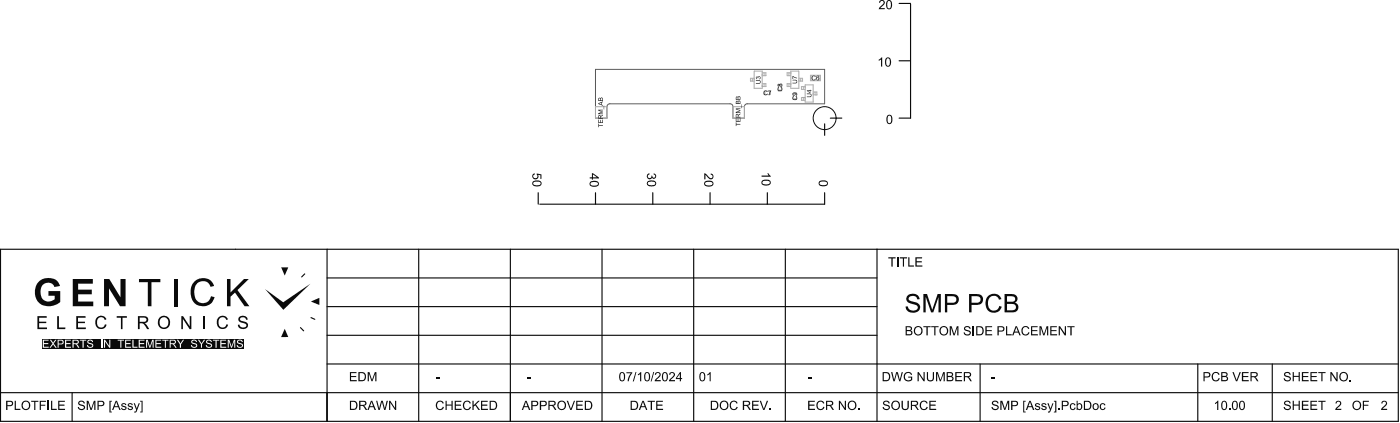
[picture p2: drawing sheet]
<svg xmlns="http://www.w3.org/2000/svg" width="407mm" height="123mm" viewBox="0 0 407 123" stroke-linecap="round" stroke-linejoin="round" font-family="sans-serif">
<path d="M173 20.1h66.6v10h-22.5a.83 .83 0 0 0-.8 .9v3.3h-3.3v-3.3a.83 .83 0 0 0-.9-.9h-34.9a.83 .83 0 0 0-.9 .9v3.3h-3.3z" fill="none" stroke="#5a5a5a" stroke-width=".29"/>
<g fill="none" stroke="#ababab" stroke-width=".29">
<path d="M173 31h3.3v3.3h-3.3zM213 31h3.3v3.3h-3.3zM218.6 22.7v.8M219.1 20.6h2.3v5h-2.3zM219.1 22.7h-1.1v.8h1.1M221.4 24.3h1.1v.8h-1.1M221.4 21.1h1.1v.9h-1.1M222 21.1v.9M222 24.3v.8M222 26.5h1.9v1h-1.9zM222.2 26.5v1M223.7 26.5v1"/>
<path d="M226.1 26.2h1M226.1 24.8h1M226.1 24.5h1v1.9h-1zM229.2 21.1v.9M229.2 24.3v.8M229.8 20.6h2.3v5h-2.3zM229.8 24.3h-1.1v.8h1.1M229.8 21.1h-1.1v.9h1.1M230.4 27.3h1M230.4 28.7h1M230.4 27h1v1.9h-1zM232.1 22.7h1.1v.8h-1.1"/>
<path d="M232.6 22.7v.8M233.4 25.1v.9M233.4 28.3v.8M233.9 25.1h-1.1v.9h1.1M233.9 24.6h2.4v5h-2.4zM233.9 28.3h-1.1v.8h1.1M235.5 21.8h2.9v1.6h-2.9zM235.9 21.8v1.6M236.3 26.7h1v.8h-1M236.8 26.7v.8M238 21.8v1.6"/>
</g>
<g fill="#0a0a0a">
<path d="M82.7 95.4l1.1 2.4h-2.1z"/>
<path d="M90.3 87.5l2.5-1.1v2.1z"/>
<path d="M81.7 77.6h2.1l-1.1 2.4z"/>
<path d="M77 83.9l5.3 3.8 7.9-5.4-7.9 7.6z"/>
</g>
<g fill="none" stroke="#0a0a0a" stroke-width=".33">
<path d="M261.2 1h3.4M261.2 17.6h3.4M264.6 1.2v33.1h-3.4M239.6 36v3.3M241.3 34.3h3.3M156.4 55.9v3.4M173 55.9v3.4M189.7 55.9v3.4M206.3 55.9v3.4M222.9 55.9v3.4M239.6 55.9v3.4h-82.8M.2 72.3h406.1v50h-406.1z"/>
<path d="M88.5 79.5l-.9 .9M95 72.3v50M121.7 72.3v50M148.3 72.3v50M174.9 72.3v50M201.5 72.3v50M228.2 72.3v50M254.8 72.3v50M87.3 95.1l.9 .9M90.4 92.2l1.1 .5M95 80.7h159.8M95 89h159.8"/>
<path d="M95 97.3h159.8M.2 114h406.1M21 114v8.3M95 105.6h311.3M284.8 105.6v16.7M348 105.6v16.7M369.6 105.6v16.7"/>
</g>
<g fill="#0a0a0a">
<path d="M127.1 116.5l1-.2 .7 .4 .1 .3-.3 .1-.3-.4-.6-.1-.4 .1-.3 .6 .1 .9 .4 .4 .5 .1 .3-.1 .3-.5h.4l-.5 .8-.8 .1-.8-.4-.3-1.1z"/>
<path d="M129.4 116.3h.4v1.1h1.4v-1.1h.3v2.7h-.3v-1.3h-1.4v1.3h-.4z"/>
<path d="M132.1 116.3h2v.3h-1.7v.8h1.5v.4h-1.5v.8h1.7v.4h-2z"/>
<path d="M135 116.5l.5-.2 .8 .1 .5 .6h-.4a.93 .93 0 0 0-1.3-.2 .93 .93 0 0 0-.2 1.3l.3 .5 .4 .1 .6-.1 .3-.5 .3 .1-.6 .7h-1.1l-.5-.5-.1-.6 .1-.9z"/>
<path d="M137.3 116.3h.3v1.3l1.3-1.3h.5l-1.1 1.1 1.2 1.6h-.5l-.9-1.4-.5 .5v.9h-.3z"/>
<path d="M139.8 116.3h1.9v.3h-1.6v.8h1.5v.4h-1.5v.8h1.6v.4h-1.9z"/>
<path d="M164.7 116.3h.3l.8 2.4 .9-2.4h.4l-1 2.7h-.4z"/>
<path d="M167.4 116.3h2v.3h-1.7v.8h1.5v.4h-1.5v.8h1.7v.4h-2z"/>
<path d="M234.8 116.3h1.9v.3h-1.5v.8h1.5v.4h-1.5v.8h1.6v.4h-2z"/>
<path d="M237.7 116.5l1-.2 .7 .5 .1 .2-.4 .1-.3-.5h-.7l-.6 .8 .1 .8 .5 .5 .8-.1 .3-.5h.3l-.4 .7-.9 .2-.7-.4-.3-1 .1-.7z"/>
<path d="M243.7 116.3h.4l1.3 2.1v-2.1h.4v2.7h-.4l-1.3-2.1v2.1h-.4z"/>
<path d="M249.3 118.6h.4v.4h-.4z"/>
<path d="M212.4 116.6l1.1-.3 .4 .2 .4 .5-.3 .1-.5-.5a1.01 1.01 0 0 0-1.2 1.2 1.01 1.01 0 0 0 1.5 .7l.2-.4h.3l-.3 .7-.6 .2-1.1-.4-.3-1.2z"/>
<path d="M218.5 116.3h2v.3h-1.6v.8h1.4v.4h-1.4v.8h1.6v.4h-2z"/>
<path d="M220.7 116.3h.4l.8 2.4 .9-2.4h.4l-1.1 2.7h-.4z"/>
<path d="M223.5 118.6h.4v.4h-.4z"/>
<path d="M188.2 116.3h2.1v.3h-.9v2.4h-.3v-2.4h-.9z"/>
<path d="M190.7 116.3h1.9v.3h-1.6v.8h1.5v.4h-1.5v.8h1.6v.4h-1.9z"/>
<path d="M205.5 108.6l1-.6v2.7h-.3v-2.1l-.7 .4z"/>
<path d="M234.8 109.5h1v.4h-1z"/>
<path d="M182 108h1.7l-.7 1.3-.3 1.4h-.4l.2-1 .8-1.4h-1.3z"/>
<path d="M184.7 108h.2l-.8 2.7h-.2z"/>
<path d="M185.3 108.6l1-.6v2.7h-.3v-2.1l-.7 .4z"/>
<path d="M189.8 108h.3l-.8 2.7h-.2z"/>
<path d="M190.5 108.2l.8-.2 .5 .3v.8l-1.1 1.2h1.3v.4h-1.8l.2-.6 1.1-1.1a.51 .51 0 0 0-.3-.8 .51 .51 0 0 0-.6 .6h-.4z"/>
<path d="M194.6 108.2l.9-.2 .5 .3v.8l-1.2 1.2h1.3v.4h-1.8l.3-.6 1.1-1.1a.51 .51 0 0 0-.4-.8 .51 .51 0 0 0-.6 .6h-.3z"/>
<path d="M401.6 116.5l.6-.2 .6 .2 .2 .4-.1 .6-1.2 1.1h1.3v.4h-1.8l.3-.6 1.1-1.1a.5 .5 0 0 0-.4-.7 .5 .5 0 0 0-.5 .5h-.4z"/>
<path d="M395.9 116.3h1.8v.3h-1.4v.9h1.3v.3h-1.3v1.2h-.4z"/>
<path d="M388.3 116.5l.6-.2 .7 .4v.8l-1.2 1.1h1.3v.4h-1.8l.3-.6 1.1-1.1a.5 .5 0 0 0-.4-.7 .5 .5 0 0 0-.6 .5h-.3z"/>
<path d="M221.3 51h2l-.3-.6 .3-.1 .6 1h-2.6z"/>
<path d="M204.6 50.3l.6 .3 1.1 1.1h.4l.3-.3a.49 .49 0 0 0-.1-.5 .49 .49 0 0 0-.4-.2l.1-.3 .6 .4 .1 .7-.4 .5h-.7l-1.3-1.3v1.3h-.3z"/>
<path d="M188.3 50.4l.4-.1-.1 .4a.52 .52 0 0 0-.4 .6 .52 .52 0 0 0 .7 .4 .52 .52 0 0 0 .3-.7l.3 .1a.46 .46 0 0 0 .5 .5 .46 .46 0 0 0 .4-.5 .46 .46 0 0 0-.5-.4v-.4l.3 .1a.73 .73 0 0 1 .4 1.1 .73 .73 0 0 1-1.2 0l-.4 .5-.7-.1-.4-.7z"/>
<path d="M154.9 50.4l.5-.1-.1 .4a.58 .58 0 0 0-.2 .8 .58 .58 0 0 0 .9 .1 .58 .58 0 0 0 0-.9v-.3l1.3 .2v1.3h-.3v-1l-.7-.2 .2 .7-.3 .4-.4 .2h-.7l-.5-.7z"/>
<path d="M4.3 116.3h.3v2.3h1.3v.4h-1.6z"/>
<path d="M9 116.3h2.2v.3h-.9v2.4h-.4v-2.4h-.9z"/>
<path d="M11.5 116.3h1.9v.3h-1.5v.9h1.2v.3h-1.2v1.2h-.4z"/>
<path d="M142.6 116.6v2h1.1l.4-.7-.2-.9-.3-.3zM142.3 116.3h1.3l.6 .4 .3 1.1-.6 1-1.6 .2z"/>
<path d="M152.8 116.6l-.4 1.3h.8zM152.6 116.3h.4l1.1 2.7h-.4l-.3-.8h-1.2l-.2 .8h-.4z"/>
<path d="M154.7 116.6v1h.7a.49 .49 0 0 0 .6-.5 .49 .49 0 0 0-.5-.5zM154.3 116.3l1.7 .1 .4 .7-.4 .7-1.3 .1v1.1h-.4z"/>
<path d="M157.2 116.6v1h.7a.49 .49 0 0 0 .6-.5 .49 .49 0 0 0-.5-.5zM156.8 116.3h1.5l.6 .6-.3 .8-1.4 .2v1.1h-.4z"/>
<path d="M159.7 116.6v.9h1.1l.3-.2v-.4l-.2-.2zM159.3 116.3h1.6l.5 .3v.9l-.7 .3 1 1.2h-.5l-.9-1.2h-.6v1.2h-.4z"/>
<path d="M162.6 116.7l-.3 .7 .1 .8 .4 .4 .7 .1 .5-.6v-1.1l-.6-.4zM161.9 117.6a1.33 1.33 0 0 1 2.6 0 1.33 1.33 0 0 1-2.6 0z"/>
<path d="M170.2 116.6v2l1.2-.1 .3-.6-.1-.9-.3-.3zM169.9 116.3h1.3l.6 .4 .3 1.1-.5 1-1.7 .2z"/>
<path d="M240.3 116.6v.9h1.2l.2-.3-.2-.5zM240 116.3h1.6l.4 .4v.8l-.7 .3 1 1.2h-.4l-1-1.2h-.6v1.2h-.3z"/>
<path d="M246.9 116.8l-.3 .8 .2 .8 .5 .3 .6-.1 .5-.5v-1.1l-.7-.4zM246.2 117.6a1.35 1.35 0 0 1 2.7 0 1.35 1.35 0 0 1-2.7 0z"/>
<path d="M206.9 116.6v2h1.1l.3-.6-.1-1-.3-.3zM206.5 116.3h1.3l.6 .4 .3 1.2-.4 .9-1.8 .2z"/>
<path d="M209.7 116.9l-.2 .5 .1 .8 .5 .5 .7-.1 .5-.8-.1-.8-.6-.4zM209 117.6a1.35 1.35 0 0 1 2.7 0 1.35 1.35 0 0 1-2.7 0z"/>
<path d="M216.2 116.6v.9h1.1l.3-.3-.3-.5zM215.8 116.3h1.6l.4 .3v.9l-.6 .3 1 1.2h-.5l-.9-1.2h-.6v1.2h-.4z"/>
<path d="M183.6 116.6v2h1l.4-.6-.1-1-.3-.3zM183.2 116.3h1.3l.6 .4 .3 1.1-.5 1-1.7 .2z"/>
<path d="M186.8 116.6l-.4 1.3h.9zM186.6 116.3h.4l1.1 2.7h-.4l-.3-.8h-1.1l-.3 .8h-.4z"/>
<path d="M203.8 108.3l-.2 1.4a.55 .55 0 0 0 .5 .7l.4-.4 .1-1.2-.4-.6zM203.6 108.1l.8-.1 .4 .5 .1 1.5-.6 .7-.7-.1-.3-.6-.1-1.2z"/>
<path d="M180.5 108.3l-.3 .7 .1 .9a.55 .55 0 0 0 .7 .5 .55 .55 0 0 0 .3-.8l-.2-1.1-.2-.3zM180.3 108.1h.9l.4 .8-.1 1.2-.3 .5-.3 .1-.7-.2-.2-.5-.1-.9z"/>
<path d="M187.7 108.3l-.2 .5 .1 1.3a.58 .58 0 0 0 .8 .2 .58 .58 0 0 0 .1-.8v-.5a.56 .56 0 0 0-.2-.6 .56 .56 0 0 0-.6-.1zM187.4 108.2l.8-.2 .5 .4 .2 1.2-.5 1-.7 .1-.4-.5-.1-1.2z"/>
<path d="M192.9 108.3l-.3 .7 .1 .7a.55 .55 0 0 0 .6 .7l.4-.5v-1.2l-.4-.5zM192.7 108.1l.8-.1 .5 .5v1.5l-.5 .7-.9-.2-.2-.5-.1-.9z"/>
<path d="M197.5 108.5l-.8 1.2h.8zM197.6 108h.2v1.7h.4v.3h-.4v.7h-.3v-.7h-1.1v-.3z"/>
<path d="M393.5 116.8l-.2 .7 .2 .9 .4 .3 .7-.1 .5-.7-.1-.8-.6-.5zM392.9 117.6a1.33 1.33 0 0 1 2.6 0 1.33 1.33 0 0 1-2.6 0z"/>
<path d="M258.1 33.7l-.2 .5 .1 1.3a.45 .45 0 0 0 .5 .2 .45 .45 0 0 0 .3-.4v-1.4l-.3-.3zM257.9 33.4l.5-.1 .4 .1 .4 .6v1.3l-.5 .7-.8-.1-.3-.5-.1-1.2z"/>
<path d="M238.3 52.8l-.2 .3 .2 .5 1.7 .1a.58 .58 0 0 0 .1-.8 .58 .58 0 0 0-.8-.2zM238.1 52.6l.7-.3 1.2 .1 .5 .4v.7l-.7 .5h-1.4l-.6-.6z"/>
<path d="M221.7 52.6l-.2 .5 .2 .3h1.6a.51 .51 0 0 0 .3-.7 .51 .51 0 0 0-.7-.2zM221.5 52.3l.7-.2 1.2 .1 .5 .6v.5l-.7 .5-1.5-.1-.5-.5z"/>
<path d="M205 52.9l-.2 .4 .3 .4 1.2 .1a.56 .56 0 0 0 .7-.6 .56 .56 0 0 0-.8-.4zM204.8 52.7l.7-.3 1.2 .1 .5 .4 .1 .6-.8 .6-1.4-.1-.5-.6z"/>
<path d="M188.3 52.9l-.1 .5 .4 .3h1.2l.6-.3-.1-.5-.3-.1-.9-.1zM188.2 52.6l.9-.3 1.1 .2a.95 .95 0 0 1 .2 1.3 .95 .95 0 0 1-1.3 .3l-1.1-.4-.1-.6z"/>
<path d="M172.3 50.6v.9h1.2zM172 50.3h.3l1.7 1.2v.3h-1.7v.3h-.3v-.3h-.7v-.3h.7z"/>
<path d="M171.7 53l-.1 .4 .5 .5 1.2-.1 .4-.4-.1-.4-.4-.1zM171.6 52.7l.8-.2 1 .1 .6 .5v.6l-.9 .5-1.3-.1-.5-.6z"/>
<path d="M155.1 52.8v.1a.6 .6 0 0 0 0 .8 .6 .6 0 0 0 .8 .1l.9-.1a.54 .54 0 0 0 .2-.8 .54 .54 0 0 0-.8-.2zM154.9 52.6l1.1-.3 .8 .2 .5 .4v.8l-.8 .4-1.4-.1-.5-.6z"/>
<path d="M2.2 116.6v1h.7a.49 .49 0 0 0 .6-.5 .49 .49 0 0 0-.6-.5zM1.8 116.3l1.6 .1 .4 .7-.4 .7-1.2 .1v1.1h-.4z"/>
<path d="M6.8 116.8l-.2 .8 .2 .8 .4 .3 .7-.1 .5-.5-.1-1.1-.6-.4zM6.2 117.6a1.35 1.35 0 0 1 2.7 0 1.35 1.35 0 0 1-2.7 0z"/>
</g>
<path d="M14 116.3v2.7" fill="none" stroke="#0a0a0a" stroke-width=".34"/>
<g fill="#0a0a0a">
<path d="M14.8 116.3h.4v2.3h1.3v.4h-1.7z"/>
<path d="M16.9 116.3h2v.3h-1.7v.8h1.5v.4h-1.5v.8h1.7v.4h-2z"/>
<path d="M22.8 116.6l.6-.3 .8 .1 .4 .6-.3 .1a.65 .65 0 0 0-.6-.5 .65 .65 0 0 0-.7 .5l1.6 .8 .1 .4-.2 .5-1 .2-.7-.3-.2-.6h.4v.3l.5 .3 .6-.1 .3-.3-.3-.4-1-.3-.4-.3z"/>
<path d="M25.2 116.3h.5l.8 2.3 .8-2.3h.4v2.7h-.3v-2.3l-.8 2.3h-.3l-.8-2.3v2.3h-.3z"/>
<path d="M31.8 116.3h.7v.3h-.4v2.9h.4v.2h-.7z"/>
<path d="M35.3 117.2l.8-.2 .4 .1 .2 .4-.9-.2a.29 .29 0 0 0-.2 .4 .29 .29 0 0 0 .5 .1l.6 .4-.1 .6-.8 .2-.6-.4v-.2h.3l.3 .3 .6-.1a.52 .52 0 0 0-.2-.5 .52 .52 0 0 0-.6 0l-.3-.3z"/>
<path d="M37.2 117.2l.8-.2 .3 .1 .3 .4-.9-.2a.29 .29 0 0 0-.2 .4 .29 .29 0 0 0 .4 .1l.6 .3 .1 .5-.4 .4h-.5l-.4-.1-.3-.5h.4l.3 .3a.36 .36 0 0 0 .6-.2 .36 .36 0 0 0-.5-.4l-.7-.3z"/>
<path d="M38.9 117h.3l.5 1.6 .6-1.6h.3l-.9 2.4-.3 .3h-.4v-.3h.4l.2-.4z"/>
<path d="M40.7 116.3h.7v3.4h-.7v-.2h.4v-2.9h-.4z"/>
<path d="M153.2 109.5h1.1v.4h-1.1z"/>
<path d="M126.6 109.5h1v.4h-1z"/>
<path d="M101.7 108h1.9v.3h-1.6v.8h1.5v.3h-1.5v.9h1.7v.4h-2z"/>
<path d="M106.8 108h.5l.8 2.3 .8-2.3h.5v2.7h-.4v-2.3l-.8 2.3h-.3l-.7-2.3v2.3h-.4z"/>
<path d="M109.3 116.3h.3l.6 2.3 .6-2.3h.4l.6 2.3 .5-2.3h.4l-.7 2.7h-.4l-.6-2.4-.7 2.4h-.3z"/>
<path d="M113 116.3h.4l1.4 2.1v-2.1h.3v2.7h-.3l-1.4-2.1v2.1h-.4z"/>
<path d="M255.7 .1l.9-.1 .5 .6-.2 .7-1.1 1.1h1.3v.3h-1.8l.2-.5 1.1-1.1a.51 .51 0 0 0-.2-.8 .51 .51 0 0 0-.7 .5h-.3z"/>
<path d="M255.3 17.3l1-.6v2.6h-.3v-2.1l-.7 .4z"/>
<path d="M373.3 116.5l.4-.2 .9 .1 .4 .7h-.4l-.2-.4-.6-.1a.44 .44 0 0 0-.3 .6 .44 .44 0 0 0 .6 .2l.7 .3 .3 .7-.5 .5-.7 .1a.94 .94 0 0 1-1-.9h.4l.1 .3 .4 .3 .6-.1 .3-.2-.2-.5-1.4-.6-.1-.3z"/>
<path d="M375.6 116.3h.3v1.1h1.4v-1.1h.3v2.7h-.3v-1.3h-1.4v1.3h-.3z"/>
<path d="M378.2 116.3h2v.3h-1.6v.8h1.5v.4h-1.5v.8h1.6v.4h-2z"/>
<path d="M380.7 116.3h2v.3h-1.6v.8h1.4v.4h-1.4v.8h1.6v.4h-2z"/>
<path d="M383 116.3h2.1v.3h-.9v2.4h-.3v-2.4h-.9z"/>
<path d="M373.3 108.1l1.1-.1 .4 .2 .2 .6h-.4l-.4-.5a.46 .46 0 0 0-.6 0 .46 .46 0 0 0 0 .7l1 .2 .4 .4 .1 .4-.4 .6-.8 .1-.8-.4-.2-.5h.4l.2 .4 .5 .2 .7-.3-.1-.5-1.5-.6v-.6z"/>
<path d="M375.6 108h.3v1.1h1.4v-1.1h.3v2.7h-.3v-1.3h-1.4v1.3h-.3z"/>
<path d="M378.2 108h2v.3h-1.6v.8h1.5v.3h-1.5v.9h1.6v.4h-2z"/>
<path d="M380.7 108h2v.3h-1.6v.8h1.4v.3h-1.4v.9h1.6v.4h-2z"/>
<path d="M383 108h2.1v.3h-.9v2.4h-.3v-2.4h-.9z"/>
<path d="M386.5 108h.4l1.4 2.1v-2.1h.3v2.7h-.3l-1.4-2.2v2.2h-.4z"/>
<path d="M392.1 110.3h.4v.4h-.4z"/>
<path d="M353 116.9l1-.6v2.7h-.4v-2.1l-.6 .4z"/>
<path d="M357.1 118.6h.3v.4h-.3z"/>
<path d="M352.5 108.2l1-.2 .7 .4 .1 .3-.3 .1-.4-.5h-.7l-.5 .7v.8l.4 .5 .7 .1 .5-.7 .4 .1-.3 .6-1 .3-.8-.5-.3-1.1z"/>
<path d="M358.1 108h.3l.9 2.4 .8-2.4h.4l-1 2.7h-.4z"/>
<path d="M360.8 108h2v.3h-1.6v.8h1.5v.3h-1.5v.9h1.6v.4h-2z"/>
<path d="M288.4 116.5l.4-.2 .9 .1 .4 .7h-.3l-.2-.4-.5-.1a.46 .46 0 0 0-.5 .5 .46 .46 0 0 0 .6 .3l.9 .4 .1 .6-.8 .6-1-.1-.3-.8h.3l.1 .4 .4 .2 .7-.1 .2-.5-1.6-.8-.1-.3z"/>
<path d="M290.6 116.3h.6l.8 2.3 .7-2.3h.5v2.7h-.3v-2.3l-.8 2.3h-.3l-.8-2.3v2.3h-.4z"/>
<path d="M297.3 116.3h.7v.3h-.4v2.9h.4v.2h-.7z"/>
<path d="M300.9 117.1l.9-.1 .4 .5-.4 .1-.4-.3a.31 .31 0 0 0-.4 .3 .31 .31 0 0 0 .5 .2l.5 .2 .3 .4-.2 .4-.7 .2a.65 .65 0 0 1-.7-.6l.9 .3a.33 .33 0 0 0 .3-.4 .33 .33 0 0 0-.5-.2l-.7-.4z"/>
<path d="M302.8 117.1h.9l.3 .4-.8-.2a.3 .3 0 0 0-.3 .4 .3 .3 0 0 0 .5 .1l.6 .3v.7l-.8 .2-.7-.5 .3-.1 .2 .3h.5a.33 .33 0 0 0 .2-.4 .33 .33 0 0 0-.5-.2l-.6-.4z"/>
<path d="M304.3 117h.4l.5 1.6 .6-1.6h.3l-.9 2.5-.4 .2h-.3v-.3h.3l.3-.4z"/>
<path d="M306.2 116.3h.7v3.4h-.7v-.2h.4v-2.9h-.4z"/>
<path d="M307.5 118.6h.3v.4h-.3z"/>
<path d="M311.1 117.2l.7-.2 .7 .5-.3 .2-.2-.4h-.5l-.2 .2-.2 .6a.54 .54 0 0 0 .5 .6 .54 .54 0 0 0 .6-.4l.3 .1-.3 .5-.6 .1-.5-.1-.3-.9z"/>
<path d="M319.9 117.2l.3-.2a.75 .75 0 0 1 1 .6l-.3 .1-.2-.4h-.5l-.3 .8a.52 .52 0 0 0 .4 .6 .52 .52 0 0 0 .6-.4l.3 .1-.4 .5-.5 .1-.6-.3-.2-.9z"/>
<path d="M288.1 109.5h1v.4h-1z"/>
<path d="M263.6 85.8l1-.5a1.91 1.91 0 0 1 2.6 1.6h-.7a1.27 1.27 0 0 0-1.2-1 1.27 1.27 0 0 0-1.3 1l.5 .4 1.9 .6a1.56 1.56 0 0 1 .8 1.9 1.56 1.56 0 0 1-1.8 1h-.2a1.93 1.93 0 0 1-2.1-1.8l.7-.1v.2a1.51 1.51 0 0 0 1.4 1.1 1.51 1.51 0 0 0 1.5-1.1l-.4-.5-1.4-.4a1.43 1.43 0 0 1-1.4-.8 1.43 1.43 0 0 1 .1-1.6z"/>
<path d="M268.3 85.3h1l1.6 4.6 1.5-4.6h.9v5.4h-.6v-4.5l-1.5 4.5h-.7l-1.5-4.6v4.6h-.7z"/>
<path d="M287.1 85.9l.7-.4a2.19 2.19 0 0 1 3.1 1.3l-.6 .2a1.7 1.7 0 0 0-2.2-1 1.7 1.7 0 0 0-1.1 2.1 1.67 1.67 0 0 0 1.3 2 1.67 1.67 0 0 0 2-1.3l.7 .3a2.44 2.44 0 0 1-3 1.6 2.44 2.44 0 0 1-1.7-3l.3-1.2z"/>
<path d="M256.8 116.5l.4-.2 .8 .1 .5 .7h-.4l-.1-.4-.5-.1a.46 .46 0 0 0-.6 .5 .46 .46 0 0 0 .7 .3l.9 .4-.1 .8-.6 .4-1-.1-.4-.8h.4l.1 .3 .4 .3 .7-.1 .2-.5-1.6-.8-.1-.3z"/>
<path d="M261.9 116.3h.4v1.9l.4 .5 .7-.1 .2-.2 .1-2.1h.3v1.8l-.4 .8-.8 .1-.7-.3-.2-.6z"/>
<path d="M267.5 116.7l.3-.3 .9-.1 .5 .2 .3 .5h-.4a.88 .88 0 0 0-1.2-.3 .88 .88 0 0 0-.3 1.2v.1a.81 .81 0 0 0 .8 .7 .81 .81 0 0 0 .8-.6h.4l-.6 .8-.7 .1-.6-.2-.5-.9z"/>
<path d="M270 116.3h2v.3h-1.7v.8h1.5v.4h-1.5v.8h1.7v.4h-2z"/>
<path d="M258.9 108h.4l.5 2.3 .6-2.3h.4l.6 2.3 .6-2.3h.3l-.7 2.7h-.3l-.7-2.4-.7 2.4h-.3z"/>
<path d="M263 108.2l1.1-.2 .7 .3 .2 .5h-.3l-.5-.5h-.8l-.4 .5-.1 .6 .3 .7 .7 .3 .8-.3v-.5h-.8v-.3h1.1l-.1 1.1-1.2 .3-.8-.4-.3-1.2z"/>
<path d="M266.6 108h.3l1.4 2.1v-2.1h.4v2.7h-.4l-1.4-2.2v2.2h-.3z"/>
<path d="M269.3 108h.3l.1 2.1 .5 .3a.67 .67 0 0 0 .8-.9v-1.5h.4l-.1 2.2-.6 .5-1-.1-.4-.7z"/>
<path d="M272 108h.5l.7 2.3 .8-2.3h.5v2.7h-.3v-2.3l-.9 2.3h-.2l-.8-2.3v2.3h-.3z"/>
<path d="M277.5 108h2v.3h-1.6v.8h1.5v.3h-1.5v.9h1.6v.4h-2z"/>
<path d="M258.1 74.7h2.1v.3h-.8v2.4h-.4v-2.4h-.9z"/>
<path d="M28.7 116.6v1h.7a.49 .49 0 0 0 .6-.5 .49 .49 0 0 0-.6-.5zM28.3 116.3l1.6 .1 .5 .6-.3 .7-1.4 .2v1.1h-.4z"/>
<path d="M33.8 116.6l-.4 1.3h.8zM33.6 116.3h.4l1 2.7h-.3l-.3-.8h-1.2l-.3 .8h-.3z"/>
<path d="M104.5 108.3v2h1.1l.3-.5v-1.1l-.5-.4zM104.1 108h1.5l.6 .5 .1 1.2-.4 .8-1.8 .2z"/>
<path d="M102 116.6v2l1.2-.1 .3-.6-.1-.9-.4-.3zM101.7 116.3h1.3l.6 .4 .3 1.1-.5 1-1.7 .2z"/>
<path d="M104.7 116.6v.9h1.2l.2-.3a.45 .45 0 0 0-.5-.6zM104.3 116.3h1.6l.5 .4v.8l-.7 .3 1 1.2h-.5l-.9-1.2h-.6v1.2h-.4z"/>
<path d="M107.9 116.6l-.4 1.3h.9zM107.8 116.3h.3l1.1 2.7h-.4l-.3-.8h-1.1l-.3 .8h-.4z"/>
<path d="M258 .4l-.2 1.5 .2 .4 .4 .1 .4-.3v-1.3l-.3-.5zM257.8 .1l.6-.1 .6 .4 .2 .7-.1 .9a.87 .87 0 0 1-1.1 .7 .87 .87 0 0 1-.5-1.2v-.8z"/>
<path d="M257.8 17l-.3 .5v.7a.65 .65 0 0 0 .5 .9l.4-.3 .2-1-.2-.6zM257.6 16.7l.9 .1 .3 .7v1.2l-.6 .7-.5-.1-.5-.6v-1.2z"/>
<path d="M389.8 108.4l-.3 .7 .1 .9 .6 .4 .8-.2 .3-.7-.1-.8-.6-.5zM389.1 109.3a1.34 1.34 0 0 1 2.6 0 1.34 1.34 0 0 1-2.6 0z"/>
<path d="M355.3 116.7l-.1 1.5 .3 .5 .6-.2 .1-1.2a.54 .54 0 0 0-.3-.6 .54 .54 0 0 0-.6 0zM355.2 116.4l.7-.1 .6 .7-.1 1.6-.6 .4-.5-.1-.4-.6v-1.3z"/>
<path d="M358.4 116.7l-.2 .6 .1 1.1a.57 .57 0 0 0 .8 .2 .57 .57 0 0 0 .2-.8l-.1-1-.3-.2zM358.2 116.6l.8-.3 .5 .6 .1 1.2-.3 .8-.6 .1-.6-.4-.2-1.2z"/>
<path d="M360.6 116.7l-.3 .6 .1 1.1a.55 .55 0 0 0 .7 .2 .55 .55 0 0 0 .3-.7l-.2-1.1-.2-.2zM360.4 116.5l.7-.2 .5 .6 .1 1.4-.6 .7-.6-.1-.4-.5-.1-1z"/>
<path d="M350 108.3v1h.7a.49 .49 0 0 0 .6-.5 .49 .49 0 0 0-.5-.5zM349.7 108h1.5l.5 .6-.4 .9-1.3 .1v1.1h-.3z"/>
<path d="M355.2 108.3v.8l1.1-.2v-.5zM355.2 109.4v.9l1.2-.1 .1-.4-.3-.3zM354.8 108h1.2l.5 .2 .2 .6-.4 .5 .4 .2 .1 .6-.3 .4-1.7 .2z"/>
<path d="M363.6 108.3v.9h1l.4-.3-.2-.6zM363.3 108h1.5l.5 .2 .1 .9-.7 .4 .9 1.2h-.4l-.9-1.2h-.7v1.2h-.3z"/>
<path d="M294.1 116.6v1h.7a.5 .5 0 0 0 .7-.4 .5 .5 0 0 0-.6-.6zM293.8 116.3h1.4l.6 .6v.5l-.3 .4-1.4 .1v1.1h-.3z"/>
<path d="M299.2 116.6l-.4 1.3h.9zM299.1 116.3h.3l1.1 2.7h-.4l-.3-.8h-1.1l-.3 .8h-.4z"/>
<path d="M308.8 116.6v1h.7a.49 .49 0 0 0 .6-.5 .49 .49 0 0 0-.5-.5zM308.5 116.3l1.5 .1 .5 .6-.3 .8-1.4 .1v1.1h-.3z"/>
<path d="M313.3 117.3l-.2 .5v.6l.6 .3 .4-.3v-.7l-.3-.4zM312.8 116.3h.3v1l.6-.3 .7 .5v.8l-.4 .6-.5 .1-.4-.3v.3h-.3z"/>
<path d="M315.2 116.6v2h1.1l.4-.6-.1-1-.3-.3zM314.9 116.3h1.3l.6 .4 .3 1.1-.5 1-1.7 .2z"/>
<path d="M317.9 117.5l-.1 .6a.6 .6 0 0 0 .8 .6 .6 .6 0 0 0 .2-1l-.3-.4zM317.3 118a1 1 0 0 1 2 0 1 1 0 0 1-2 0z"/>
<path d="M275.2 86v1.9h1.4a.97 .97 0 0 0 1.2-.9 .97 .97 0 0 0-1.1-1zM274.5 85.3l2.9 .1a1.59 1.59 0 0 1 1.1 1.9 1.59 1.59 0 0 1-1.9 1.2h-1.4v2.2h-.7z"/>
<path d="M282.3 86v1.9h1.4a.97 .97 0 0 0 1.2-.9 .97 .97 0 0 0-1.1-1zM281.6 85.3l2.5 .1a1.59 1.59 0 0 1 1.5 1.8 1.59 1.59 0 0 1-2 1.3h-1.3v2.2h-.7z"/>
<path d="M292.6 86v1.6h1.4a.83 .83 0 0 0 .9-.9 .83 .83 0 0 0-1-.7zM292.6 88.2v1.9l1.9-.1 .5-.3 .2-.4a.98 .98 0 0 0-1.2-1.1zM291.9 85.3h2.1a1.34 1.34 0 0 1 1.5 .9 1.34 1.34 0 0 1-.6 1.6 1.51 1.51 0 0 1 .9 1.9 1.51 1.51 0 0 1-1.9 1h-2z"/>
<path d="M259.5 116.9l-.2 .5 .1 .8 .5 .5 .8-.1 .4-.8-.1-.8-.6-.4zM258.9 117.6a1.36 1.36 0 0 1 2.7 0 1.36 1.36 0 0 1-2.7 0z"/>
<path d="M265 116.6v.9h1.1l.3-.3-.2-.5zM264.6 116.3h1.6l.5 .3-.1 .9-.6 .3 1 1.2h-.5l-.9-1.2h-.6v1.2h-.4z"/>
<path d="M256.8 108.3v2h1.1l.4-.6-.2-1.1-.3-.3zM256.4 108h1.3l.6 .3 .3 1.3-.4 .8-1.8 .3z"/>
<path d="M275.4 108.3v.8h.9l.3-.2-.2-.6zM275.4 109.4v.9l1.2-.1 .1-.4-.3-.3zM275 108h1.3l.5 .2 .1 .5-.3 .5 .3 .3 .2 .4-.4 .6-1.7 .2z"/>
<path d="M280.4 108.3v.9h.9l.5-.3-.2-.6zM280 108h1.5l.5 .2 .1 .9-.7 .4 1 1.2h-.5l-.9-1.2h-.6v1.2h-.4z"/>
</g>
<path d="M260.8 74.7v2.7" fill="none" stroke="#0a0a0a" stroke-width=".38"/>
<g fill="#0a0a0a">
<path d="M261.4 74.7h2.1v.3h-.8v2.4h-.4v-2.4h-.9z"/>
<path d="M263.9 74.7h.3v2.3h1.3v.4h-1.6z"/>
<path d="M266 74.7h1.9v.3h-1.6v.8h1.5v.4h-1.5v.8h1.7v.4h-2z"/>
<path d="M268.3 94.7h2.1v.3h-.9v2.3h-.3v-2.3h-.9z"/>
<path d="M270.6 94.7h2.1v.3h-.9v2.3h-.4v-2.3h-.8z"/>
<path d="M275.9 94.7h.6l.7 2.3 .8-2.3h.5v2.6h-.4v-2.2l-.7 2.2h-.4l-.7-2.2v2.2h-.4z"/>
<path d="M280.4 94.8l1.2-.1 .4 .6-.3 .1a.58 .58 0 0 0-.7-.5 .58 .58 0 0 0-.5 .7l1.2 .3 .4 .6-.3 .7-1.1 .1a.79 .79 0 0 1-.7-.8l.3-.1 .2 .5 .6 .2 .4-.1 .3-.3-.2-.4-1.4-.5-.1-.6z"/>
<path d="M263.5 95v.8l1.1-.2-.1-.5zM263.5 96.1v.9h.9l.3-.2-.2-.6zM263.1 94.7h1.2l.6 .2 .1 .6-.4 .4 .4 .3 .1 .5-.3 .5-1.7 .1z"/>
<path d="M265.8 95.9a1.02 1.02 0 0 0 2 0 1.02 1.02 0 0 0-2 0zM265.4 96a1.35 1.35 0 0 1 2.7 0 1.35 1.35 0 0 1-2.7 0z"/>
<path d="M273.6 95.1l-.3 1.2 .5 .7 .6 .1 .5-.3 .2-1.2a.91 .91 0 0 0-1.5-.5zM272.9 96a1.35 1.35 0 0 1 2.7 0 1.35 1.35 0 0 1-2.7 0z"/>
</g>
<path d="M282.8 94.7v2.6" fill="none" stroke="#0a0a0a" stroke-width=".38"/>
<g fill="#0a0a0a">
<path d="M286.3 94.7h1.9v.3h-1.5v.8h1.4v.3h-1.4v.9h1.6v.3h-2z"/>
<path d="M292.3 94.7h.3v2.3h1.3v.3h-1.6z"/>
<path d="M297.2 94.9l1-.3 .8 .5 .1 .3-.4 .1-.4-.5h-.6l-.6 .8 .1 .8 .4 .4 .5 .1 .4-.2 .3-.5 .3 .1-.4 .7-1 .2-.8-.6-.1-1.2z"/>
<path d="M299.6 94.7h1.9v.3h-1.6v.8h1.5v.3h-1.5v.9h1.6v.3h-1.9z"/>
<path d="M302 94.7h.6l.7 2.3 .8-2.3h.4v2.6h-.3v-2.2l-.8 2.2h-.3l-.7-2.2v2.2h-.4z"/>
<path d="M305.1 94.7h1.9v.3h-1.5v.8h1.5v.3h-1.5v.9h1.6v.3h-2z"/>
<path d="M307.6 94.7h.4l1.4 2v-2h.3v2.6h-.4l-1.4-2.1v2.1h-.3z"/>
<path d="M310.1 94.7h2.1v.3h-.8v2.3h-.4v-2.3h-.9z"/>
<path d="M284 95v2h1l.4-.7-.1-1-.4-.3zM283.6 94.7h1.2l.7 .3 .3 1.2-.5 1-1.7 .1z"/>
<path d="M290.2 95v.9l1.2-.1 .1-.5-.3-.3zM289.8 94.7h1.6l.5 .7-.2 .5-.3 .3h-1.2v1.1h-.4z"/>
<path d="M295.3 94.9l-.5 1.3h1zM295.1 94.7h.4l1.1 2.6h-.4l-.4-.8h-1.1l-.3 .8h-.3z"/>
</g>
<path d="M12.2 98.3h58.6v2.8h-58.6z" fill-rule="evenodd" fill="#0a0a0a"/>
<g fill="#fff">
<path d="M12.4 98.6h1.7v.3h-1.3v.7h1.2v.3h-1.2v.7h1.4v.3h-1.8z"/>
<path d="M14.5 98.6h.3l.6 .9 .7-.9h.3l-.8 1.1 .9 1.2h-.4l-.7-.9-.7 .9h-.3l.9-1.2z"/>
<path d="M18.9 98.6h1.7v.3h-1.4v.7h1.3v.3h-1.3v.7h1.4v.3h-1.7z"/>
<path d="M23.2 98.6h1.9v.3h-.8v2h-.3v-2h-.8z"/>
<path d="M25.5 98.8l.9-.2 .6 .3 .1 .3-.3 .1-.5-.5-.6 .3v.3l1.3 .5 .1 .5-.3 .4-.9 .1-.5-.3-.1-.4 .3-.1 .1 .4 .3 .2 .8-.3-.1-.4-1.2-.4-.1-.6z"/>
<path d="M29.4 98.6h.3v2.3h-.3z"/>
<path d="M30.2 98.6h.3l1.2 1.8v-1.8h.3v2.3h-.3l-1.2-1.8v1.8h-.3z"/>
<path d="M34.2 98.6h1.8v.3h-.7v2h-.3v-2h-.8z"/>
<path d="M36.4 98.6h1.6v.3h-1.3v.7h1.2v.3h-1.2v.7h1.4v.3h-1.7z"/>
<path d="M38.5 98.6h.3v2h1.1v.3h-1.4z"/>
<path d="M40.3 98.6h1.7v.3h-1.4v.7h1.3v.3h-1.3v.7h1.4v.3h-1.7z"/>
<path d="M42.4 98.6h.5l.6 2 .7-2h.4v2.3h-.3v-1.9l-.6 1.9h-.3l-.7-2v2h-.3z"/>
<path d="M45.1 98.6h1.7v.3h-1.4v.7h1.4v.3h-1.4v.7h1.5v.3h-1.8z"/>
<path d="M47.1 98.6h1.9v.3h-.8v2h-.3v-2h-.8z"/>
<path d="M51.4 98.6h.3l.7 1.1 .7-1.1h.4l-.9 1.3v1h-.3v-1z"/>
<path d="M55.8 98.7l1.1-.1 .3 .6-.3 .1-.2-.4a.44 .44 0 0 0-.6-.1 .44 .44 0 0 0-.1 .6l1.2 .6 .1 .5-.3 .3-.9 .1-.6-.3v-.4l.3-.1v.4l.4 .2 .6-.1 .2-.3-.1-.3-1.3-.5z"/>
<path d="M57.5 98.6h.4l.7 1.1 .6-1.1h.4l-.9 1.3v1h-.3v-1z"/>
<path d="M60 98.8l.5-.2h.7l.4 .6-.3 .1a.49 .49 0 0 0-.6-.5 .49 .49 0 0 0-.4 .7l1.3 .5v.5l-.3 .3-.9 .1-.5-.3-.1-.4 .3-.1 .1 .4 .3 .2 .6-.1 .2-.3-.1-.3-1.3-.5z"/>
<path d="M61.8 98.6h1.9v.3h-.8v2h-.3v-2h-.8z"/>
<path d="M64 98.6h1.7v.3h-1.4v.7h1.3v.3h-1.3v.7h1.4v.3h-1.7z"/>
<path d="M66.2 98.6h.4l.7 2 .7-2h.4v2.3h-.3v-1.9l-.7 1.9h-.3l-.6-2v2h-.3z"/>
<path d="M69 98.8l.9-.2 .6 .4v.2l-.2 .1-.5-.5-.6 .3v.3l1.3 .5 .1 .5-.3 .4-.9 .1-.5-.3-.1-.4 .2-.1 .5 .6 .8-.3-.2-.4-1.2-.5z"/>
<path d="M17 98.9v.8h.8l.4-.2-.1-.6zM16.7 98.6h1.4l.4 .6-.3 .7-1.2 .1v.9h-.3z"/>
<path d="M21.4 98.9v.7l1.1-.1v-.6zM21.1 98.6h1.3l.4 .2v.8l-.5 .3 .8 1h-.4l-.8-1h-.5v1h-.3z"/>
<path d="M49.6 98.9v.7h.9l.3-.2a.38 .38 0 0 0-.1-.4 .38 .38 0 0 0-.4-.1zM49.3 98.6h1.3l.5 .3-.1 .8-.5 .2 .8 1h-.4l-.8-1h-.5v1h-.3z"/>
</g>
<g fill="#0a0a0a">
<path d="M69.5 92l.8-.3a1.28 1.28 0 0 1 1.7 1.1h-.5a.88 .88 0 0 0-.9-.7 .88 .88 0 0 0-.8 .7l.3 .3 1.3 .4a1.13 1.13 0 0 1 .5 1.5 1.13 1.13 0 0 1-1.5 .5l-.8-.2-.4-.5-.1-.5 .5-.1 .1 .5 .4 .3 .8 .1 .6-.3 .1-.6-2.1-.8-.3-.5z"/>
<path d="M59.1 91.8h.5v3.7h-.5z"/>
<path d="M52.7 91.8h.5l1.9 2.9v-2.9h.5v3.7h-.5l-2-2.9v2.9h-.4z"/>
<path d="M33.9 91.8h3v.4h-1.3v3.3h-.5v-3.3h-1.2z"/>
<path d="M63.5 92.1l1.1-.5 .8 .2 .8 .8v.1l-.5 .1a1.21 1.21 0 0 0-1.6-.6 1.21 1.21 0 0 0-.6 1.6v.2a1.15 1.15 0 0 0 1.1 1.1 1.15 1.15 0 0 0 1.2-1l.5 .2-.7 1-.9 .2-1-.2-.5-.6-.2-.8 .1-1.2z"/>
<path d="M28.2 92.1l1.1-.5 .8 .2 .8 .8v.1l-.5 .1a1.21 1.21 0 0 0-1.6-.6 1.21 1.21 0 0 0-.6 1.6v.2a1.15 1.15 0 0 0 1.1 1.1 1.15 1.15 0 0 0 1.2-1l.5 .2-.7 1-.9 .2-1-.2-.5-.6-.2-.8 .1-1.2z"/>
<path d="M16.6 91.8h.5v3.3h1.9v.4h-2.4z"/>
<path d="M22.2 91.8h2.7v.4h-2.2v1.2h2v.4h-2v1.3h2.2v.4h-2.7z"/>
<path d="M10.9 91.8h2.7v.4h-2.2v1.2h2v.4h-2v1.3h2.3v.4h-2.8z"/>
<path d="M65.9 81h1.1v3.9l3.9-3.9h1.4l-3.3 3.2 3.5 4.7h-1.4l-2.8-4-1.3 1.2v2.8h-1.1z"/>
<path d="M56.6 81.6a3.4 3.4 0 0 1 5.6 1.4l-1 .3a2.45 2.45 0 0 0-2.9-1.6 2.45 2.45 0 0 0-1.9 2.7v.4a2.59 2.59 0 0 0 1.1 2.7 2.59 2.59 0 0 0 3 0l.8-1.5 1 .3a3.6 3.6 0 0 1-4.2 2.5 3.6 3.6 0 0 1-2.7-4.1 4 4 0 0 1 1.2-3.1z"/>
<path d="M50.5 81h1v7.9h-1z"/>
<path d="M40.4 81h6.2v.9h-2.6v7h-1v-7h-2.6z"/>
<path d="M30.2 81h1.5l3.3 5.3v-5.3h1.5v7.9h-1.6l-3.2-5.2v5.2h-1.5z"/>
<path d="M21.1 81h5.9v1.3h-4.3v1.8h4v1.3h-4v2.1h4.4v1.4h-6z"/>
<path d="M11.4 81.6l.9-.6a4.3 4.3 0 0 1 4.4 .6l.7 1.4-1.6 .3a2.17 2.17 0 0 0-2.7-1.1 2.17 2.17 0 0 0-1.3 2.5v.1a2.44 2.44 0 0 0 1.3 2.5 2.44 2.44 0 0 0 2.8-.4v-1.1h-1.8v-1.3h3.4v3.2l-.4 .2a4.5 4.5 0 0 1-6.5-1.1l-.2-.4a4.6 4.6 0 0 1 1-4.8z"/>
<path d="M46.8 92.3l-.4 .9 .2 1.3 .7 .6 .9-.1 .5-.4 .2-.6-.2-1.4-.9-.5zM45.8 93.5a1.89 1.89 0 0 1 3.7 0 1.89 1.89 0 0 1-3.7 0z"/>
<path d="M40.6 92.2v1.2h1.4l.5-.4a.62 .62 0 0 0-.7-.8zM40.1 91.8h2.2l.6 .3 .2 .6-.2 .7-.9 .4 1.4 1.7h-.7l-.8-1.3-.6-.4h-.7v1.7h-.5z"/>
</g>
<circle cx="239.6" cy="34.3" r="3.3" fill="none" stroke="#0a0a0a" stroke-width=".29"/>
<g fill="#0a0a0a">
<path d="M219.6 23.3h1.2l.1 .8-.3 .2h-1v-.2h1l.2-.3-.1-.3-1.1-.1zM219.7 22.3l.5 .1 .5-.2 .2 .5-.3 .3 .2-.6h-.4l-.1 .3-.4-.3v.6l-.3-.3z"/>
<path d="M223.2 26.3h.8l-.5 1.3h-.1v-.4l.4-.7h-.6zM222.1 26.4l.4-.1 .4 .2-.1 .2-.5-.2-.3 .4 .3 .6 .7-.3-.2 .3-.4 .1-.4-.2-.2-.5z"/>
<path d="M226 25.5l.3-.2-.2 .8 .6 .2 .4-.3v-.4l-.3-.1 .2-.1 .3 .3-.1 .5-.4 .2h-.6l-.3-.4zM226.1 24.7a.21 .21 0 0 0 .4 0 .21 .21 0 0 0-.4 0zM226.6 24.7a.3 .3 0 0 0 .6 0 .3 .3 0 0 0-.6 0zM226 24.4l.3-.1 .3 .2 .5-.2 .1 .6-.2 .2-.4-.2-.4 .2-.3-.3z"/>
<path d="M230.3 23.2h1.1l.1 .8-.3 .2h-.9v-.2h1l.2-.3-.2-.3-1-.1zM230.3 22.1l1.3 .5v.1l-1.2-.4v.6h-.1z"/>
<path d="M230.4 28.1l.2-.2-.1 .8 .5 .2 .4-.3v-.4l-.3-.1 .3-.1 .2 .3-.1 .5-.4 .2h-.6l-.2-.4zM230.4 27.3a.3 .3 0 0 0 .6 0 .3 .3 0 0 0-.6 0zM230.4 27l.9-.1 .3 .6-.3 .2 .2-.5-.5-.2 .1 .6-.6 .1-.2-.3z"/>
<path d="M234.4 27.2h1.1l.2 .8-.3 .2h-1v-.2h1l.2-.3-.1-.3-1.1-.1zM234.7 26.4l.6 .4v-.4zM234.4 26.2h.9l.1-.1 .3 .3h-.3v.6h-.1z"/>
<path d="M237.3 22.1l.4-.1 .3 .2-.5-.1-.2 .3v.2l.3-.2 .4 .3-.2 .6-.6-.3zM237.3 22.9a.3 .3 0 0 0 .6 0 .3 .3 0 0 0-.6 0zM236 22.1l.5-.2 .4 .2 .1 .2-.2 .1-.2-.3h-.4l-.2 .5 .3 .6 .7-.3-.2 .3-.4 .1-.4-.2-.2-.5z"/>
<path d="M213.8 35.5h.1v.5h1.2v.1h-1.2v.5h-.1zM213.8 34.4h.1v.8h.4v-.8h.2v.8h.5v-.9h.1v1h-1.3zM214 33.3l-.1 .6h.5l-.1-.6zM213.9 33.1h.4l.2 .3 .6-.5-.6 .8v.2h.6v.2h-1.3zM213.8 31.5h1.3v.2h-1.1l1.1 .5-1.1 .4h1.1v.2h-1.3v-.3l1.1-.4-1.1-.4zM215.4 30.3l.1 1.1zM214 29.5l-.1 .5h.4v-.5zM214.6 29.4l-.1 .6h.5l-.1-.5zM213.9 29.3l1-.1 .2 1h-1.3zM214 28.2l-.1 .6h.4v-.5zM214.6 28.2l-.1 .6h.5l-.1-.6zM213.9 28.1l1-.1 .2 .9h-1.3z"/>
<path d="M173.8 35.9h.2v.4h1.2v.2h-1.2v.4h-.2zM173.8 34.7h.2v.8h.4v-.7h.1v.7h.5v-.8h.2v1h-1.4zM174 33.7v.6h.4v-.6zM173.9 33.5l.5-.1 .2 .4 .6-.5-.6 .8v.2h.6v.2h-1.4zM173.8 31.9h1.4v.1h-1.2l1.2 .6-1.2 .4h1.2v.1h-1.4v-.2l1.2-.4-1.2-.4zM175.4 30.7l.1 1zM174 30.1l.6 .2v-.4zM173.8 30l1.4-.6v.2l-.4 .2v.6l.4 .3-1.4-.5zM174 28.6v.5h.4l-.1-.5zM174.6 28.5l-.1 .6h.5v-.5zM173.9 28.5l1.1-.1 .2 .9h-1.4z"/>
</g>
</svg>
